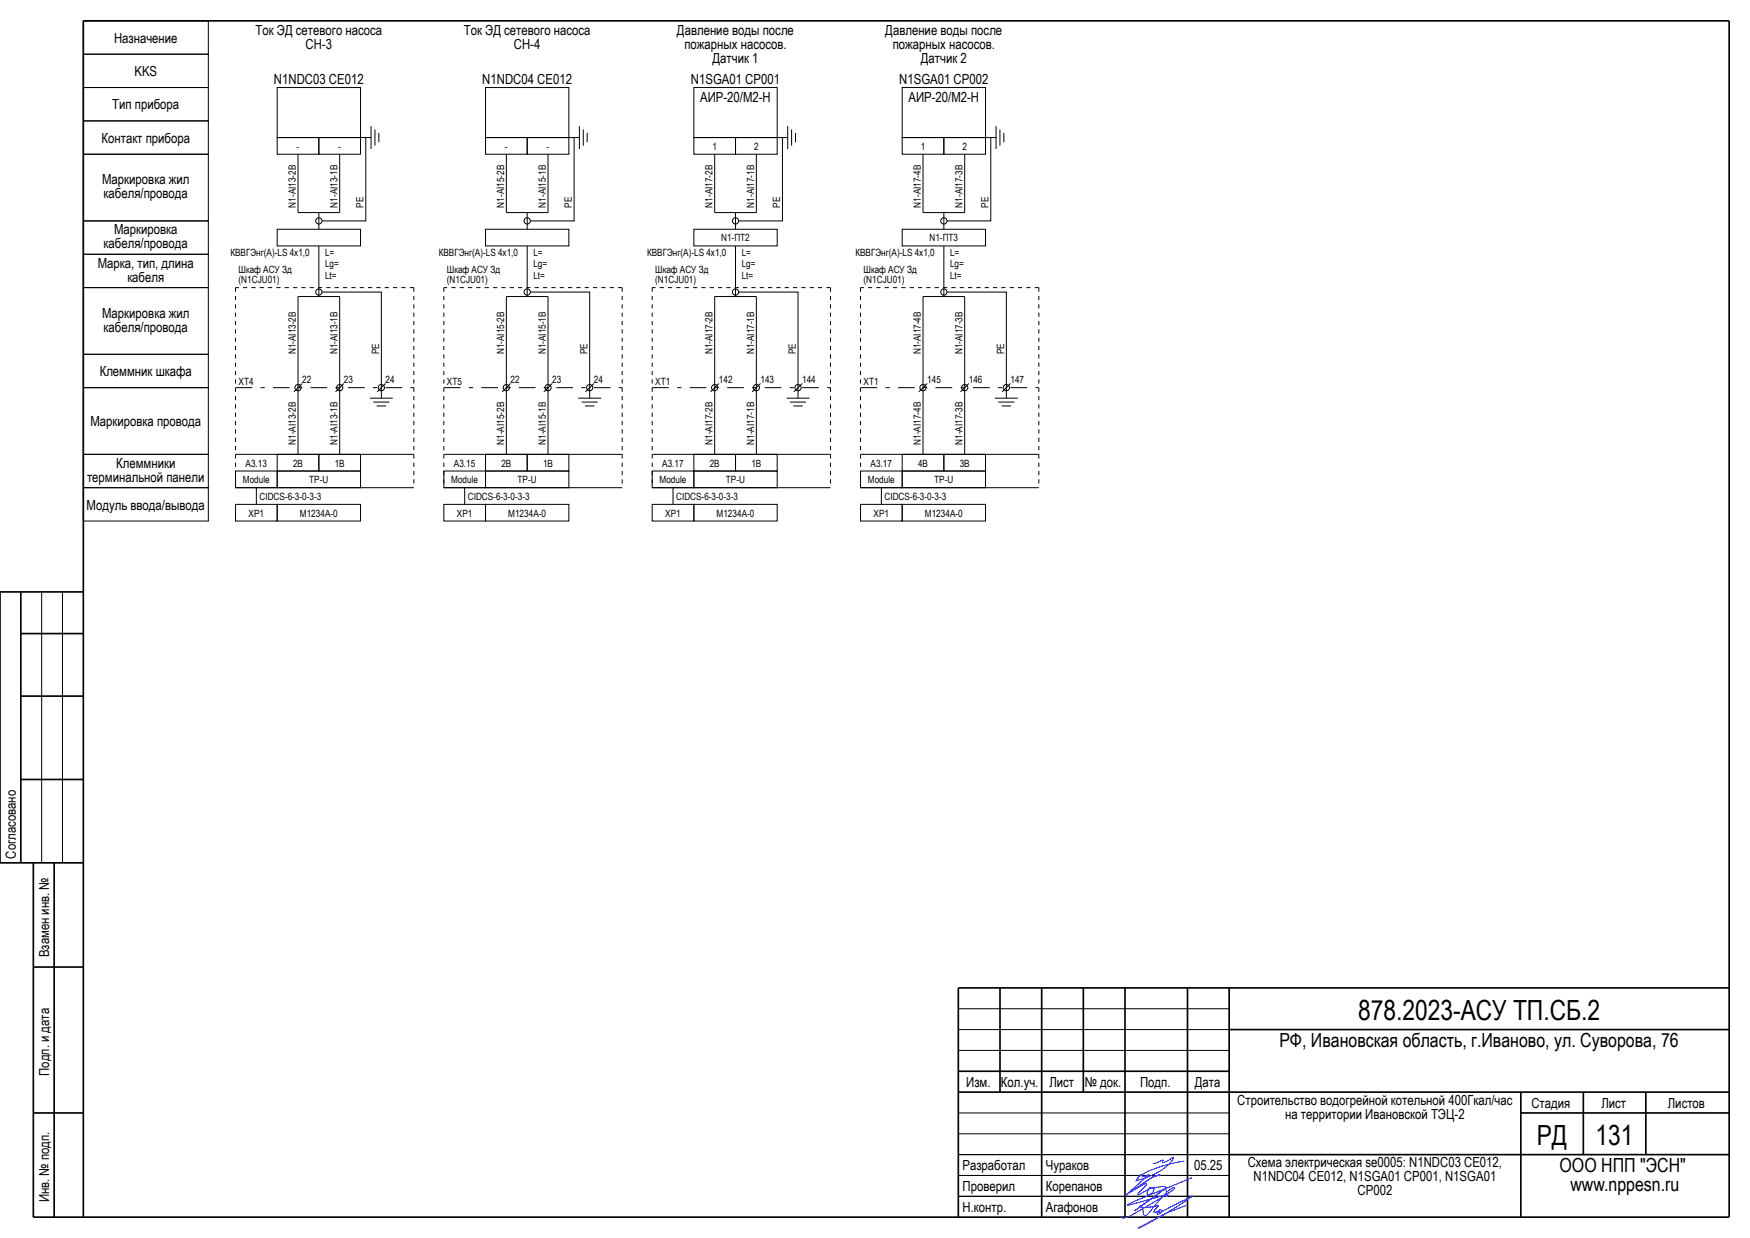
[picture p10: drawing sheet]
<svg xmlns="http://www.w3.org/2000/svg" width="420mm" height="297mm" viewBox="0 0 420 297" stroke-linecap="round" stroke-linejoin="round" font-family="sans-serif">
<defs><g id="words">
<g font-size="6.7">
<text x="325.9" y="244.6">878.2023-АСУ ТП.СБ.2</text>
<text x="368.8" y="274.7">РД</text>
<text x="382.9" y="274.6">131</text>
</g>
<g font-size="4.7">
<text x="307" y="251.1">РФ, Ивановская область, г.Иваново, ул. Суворова, 76</text>
<text x="374.3" y="281.1">ООО НПП &quot;ЭСН&quot;</text>
<text x="376.9" y="285.8">www.nppesn.ru</text>
</g>
<g font-size="3.3">
<text x="27.4" y="10.3">Назначение</text>
<text x="61.3" y="8.4">Ток ЭД сетевого насоса</text>
<text x="73.3" y="11.7">СН-3</text>
<text x="111.3" y="8.4">Ток ЭД сетевого насоса</text>
<text x="123.3" y="11.7">СН-4</text>
<text x="162.5" y="8.4">Давление воды после</text>
<text x="164.2" y="11.7">пожарных насосов.</text>
<text x="212.5" y="8.4">Давление воды после</text>
<text x="214.2" y="11.7">пожарных насосов.</text>
<text x="171" y="15">Датчик 1</text>
<text x="221" y="15">Датчик 2</text>
<text x="32.3" y="18.3">KKS</text>
<text x="65.7" y="20.2">N1NDC03 CE012</text>
<text x="115.7" y="20.2">N1NDC04 CE012</text>
<text x="165.8" y="20.2">N1SGA01 CP001</text>
<text x="215.8" y="20.2">N1SGA01 CP002</text>
<text x="27" y="26.2">Тип прибора</text>
<text x="168" y="24.4">АИР-20/М2-Н</text>
<text x="218" y="24.4">АИР-20/М2-Н</text>
<text x="24.4" y="34.2">Контакт прибора</text>
<text x="24.5" y="44.2">Маркировка жил</text>
<text x="24.9" y="47.6">кабеля/провода</text>
<text x="24.9" y="59.6">кабеля/провода</text>
<text x="27.4" y="56.2">Маркировка</text>
<text x="23.5" y="64.2">Марка, тип, длина</text>
<text x="30.6" y="67.6">кабеля</text>
<text x="24.5" y="76.2">Маркировка жил</text>
<text x="24.9" y="79.6">кабеля/провода</text>
<text x="23.9" y="90.3">Клеммник шкафа</text>
<text x="21.7" y="102.3">Маркировка провода</text>
<text x="27.9" y="112.2">Клеммники</text>
<text x="20.9" y="115.6">терминальной панели</text>
<text x="20.8" y="122.3">Модуль ввода/вывода</text>
<text x="3.8" y="206" transform="rotate(-90 3.8 206)">Согласовано</text>
<text x="11.8" y="229.7" transform="rotate(-90 11.8 229.7)">Взамен инв. №</text>
<text x="11.8" y="258.1" transform="rotate(-90 11.8 258.1)">Подп. и дата</text>
<text x="231.9" y="260.8">Изм.</text>
<text x="240.2" y="260.8">Кол.уч.</text>
<text x="251.8" y="260.8">Лист</text>
<text x="260.4" y="260.8">№ док.</text>
<text x="273.6" y="260.8">Подп.</text>
<text x="286.8" y="260.8">Дата</text>
<text x="296.9" y="265.1">Строительство водогрейной котельной 400Гкал/час</text>
<text x="308.4" y="268.4">на территории Ивановской ТЭЦ-2</text>
<text x="367.5" y="265.8">Стадия</text>
<text x="384.3" y="265.8">Лист</text>
<text x="400.3" y="265.8">Листов</text>
<text x="231" y="280.7">Разработал</text>
<text x="251" y="280.8">Чураков</text>
<text x="286.6" y="280.8">05.25</text>
<text x="299.4" y="280.1">Схема электрическая se0005: N1NDC03 CE012,</text>
<text x="231" y="285.8">Проверил</text>
<text x="251" y="285.8">Корепанов</text>
<text x="300.8" y="283.4">N1NDC04 CE012, N1SGA01 CP001, N1SGA01</text>
<text x="325.8" y="286.7">CP002</text>
<text x="11.8" y="288.5" transform="rotate(-90 11.8 288.5)">Инв. № подп.</text>
<text x="231" y="290.8">Н.контр.</text>
<text x="251" y="290.8">Агафонов</text>
</g>
<g font-size="2.4">
<text x="71.2" y="35.9">-</text>
<text x="81.2" y="35.9">-</text>
<text x="121.2" y="35.9">-</text>
<text x="131.2" y="35.9">-</text>
<text x="171" y="35.9">1</text>
<text x="181" y="35.9">2</text>
<text x="221" y="35.9">1</text>
<text x="231" y="35.9">2</text>
<text x="71" y="49.8" transform="rotate(-90 71 49.8)">N1-AI13-2B</text>
<text x="81" y="49.8" transform="rotate(-90 81 49.8)">N1-AI13-1B</text>
<text x="87.2" y="49.8" transform="rotate(-90 87.2 49.8)">PE</text>
<text x="121" y="49.8" transform="rotate(-90 121 49.8)">N1-AI15-2B</text>
<text x="131" y="49.8" transform="rotate(-90 131 49.8)">N1-AI15-1B</text>
<text x="137.2" y="49.8" transform="rotate(-90 137.2 49.8)">PE</text>
<text x="171" y="49.8" transform="rotate(-90 171 49.8)">N1-AI17-2B</text>
<text x="181" y="49.8" transform="rotate(-90 181 49.8)">N1-AI17-1B</text>
<text x="187.2" y="49.8" transform="rotate(-90 187.2 49.8)">PE</text>
<text x="221" y="49.8" transform="rotate(-90 221 49.8)">N1-AI17-4B</text>
<text x="231" y="49.8" transform="rotate(-90 231 49.8)">N1-AI17-3B</text>
<text x="237.2" y="49.8" transform="rotate(-90 237.2 49.8)">PE</text>
<text x="173.1" y="57.9">N1-ПТ2</text>
<text x="223.1" y="57.9">N1-ПТ3</text>
<text x="55.3" y="61.4">КВВГЭнг(А)-LS 4х1,0</text>
<text x="57.3" y="65.5">Шкаф АСУ Зд</text>
<text x="78" y="61.4">L=</text>
<text x="78" y="63.9">Lg=</text>
<text x="105.3" y="61.4">КВВГЭнг(А)-LS 4х1,0</text>
<text x="107.3" y="65.5">Шкаф АСУ Зд</text>
<text x="128" y="61.4">L=</text>
<text x="128" y="63.9">Lg=</text>
<text x="155.3" y="61.4">КВВГЭнг(А)-LS 4х1,0</text>
<text x="157.3" y="65.5">Шкаф АСУ Зд</text>
<text x="178" y="61.4">L=</text>
<text x="178" y="63.9">Lg=</text>
<text x="205.3" y="61.4">КВВГЭнг(А)-LS 4х1,0</text>
<text x="207.3" y="65.5">Шкаф АСУ Зд</text>
<text x="228" y="61.4">L=</text>
<text x="228" y="63.9">Lg=</text>
<text x="57.3" y="67.9">(N1CJU01)</text>
<text x="78" y="66.9">Lt=</text>
<text x="107.3" y="67.9">(N1CJU01)</text>
<text x="128" y="66.9">Lt=</text>
<text x="157.3" y="67.9">(N1CJU01)</text>
<text x="178" y="66.9">Lt=</text>
<text x="207.3" y="67.9">(N1CJU01)</text>
<text x="228" y="66.9">Lt=</text>
<text x="71" y="85" transform="rotate(-90 71 85)">N1-AI13-2B</text>
<text x="81" y="85" transform="rotate(-90 81 85)">N1-AI13-1B</text>
<text x="91" y="85" transform="rotate(-90 91 85)">PE</text>
<text x="121" y="85" transform="rotate(-90 121 85)">N1-AI15-2B</text>
<text x="131" y="85" transform="rotate(-90 131 85)">N1-AI15-1B</text>
<text x="141" y="85" transform="rotate(-90 141 85)">PE</text>
<text x="171" y="85" transform="rotate(-90 171 85)">N1-AI17-2B</text>
<text x="181" y="85" transform="rotate(-90 181 85)">N1-AI17-1B</text>
<text x="191" y="85" transform="rotate(-90 191 85)">PE</text>
<text x="221" y="85" transform="rotate(-90 221 85)">N1-AI17-4B</text>
<text x="231" y="85" transform="rotate(-90 231 85)">N1-AI17-3B</text>
<text x="241" y="85" transform="rotate(-90 241 85)">PE</text>
<text x="57.3" y="92.5">XT4</text>
<text x="72.6" y="91.9">22</text>
<text x="82.5" y="92">23</text>
<text x="92.5" y="92">24</text>
<text x="107.3" y="92.5">XT5</text>
<text x="122.6" y="91.9">22</text>
<text x="132.5" y="92">23</text>
<text x="142.5" y="92">24</text>
<text x="157.3" y="92.5">XT1</text>
<text x="172.6" y="91.9">142</text>
<text x="182.5" y="92">143</text>
<text x="192.5" y="92">144</text>
<text x="207.3" y="92.5">XT1</text>
<text x="222.6" y="91.9">145</text>
<text x="232.5" y="92">146</text>
<text x="242.5" y="92">147</text>
<text x="71" y="106.7" transform="rotate(-90 71 106.7)">N1-AI13-2B</text>
<text x="81" y="106.7" transform="rotate(-90 81 106.7)">N1-AI13-1B</text>
<text x="121" y="106.7" transform="rotate(-90 121 106.7)">N1-AI15-2B</text>
<text x="131" y="106.7" transform="rotate(-90 131 106.7)">N1-AI15-1B</text>
<text x="171" y="106.7" transform="rotate(-90 171 106.7)">N1-AI17-2B</text>
<text x="181" y="106.7" transform="rotate(-90 181 106.7)">N1-AI17-1B</text>
<text x="221" y="106.7" transform="rotate(-90 221 106.7)">N1-AI17-4B</text>
<text x="231" y="106.7" transform="rotate(-90 231 106.7)">N1-AI17-3B</text>
<text x="59" y="111.9">A3.13</text>
<text x="70.3" y="111.9">2B</text>
<text x="80.3" y="111.9">1B</text>
<text x="109" y="111.9">A3.15</text>
<text x="120.3" y="111.9">2B</text>
<text x="130.3" y="111.9">1B</text>
<text x="159" y="111.9">A3.17</text>
<text x="170.3" y="111.9">2B</text>
<text x="180.3" y="111.9">1B</text>
<text x="209" y="111.9">A3.17</text>
<text x="220.3" y="111.9">4B</text>
<text x="230.3" y="111.9">3B</text>
<text x="58.3" y="115.9">Module</text>
<text x="62.3" y="119.9">CIDCS-6-3-0-3-3</text>
<text x="74.2" y="115.9">TP-U</text>
<text x="108.3" y="115.9">Module</text>
<text x="112.3" y="119.9">CIDCS-6-3-0-3-3</text>
<text x="124.2" y="115.9">TP-U</text>
<text x="158.3" y="115.9">Module</text>
<text x="162.3" y="119.9">CIDCS-6-3-0-3-3</text>
<text x="174.2" y="115.9">TP-U</text>
<text x="208.3" y="115.9">Module</text>
<text x="212.3" y="119.9">CIDCS-6-3-0-3-3</text>
<text x="224.2" y="115.9">TP-U</text>
<text x="59.7" y="123.9">XP1</text>
<text x="72" y="123.9">M1234A-0</text>
<text x="109.7" y="123.9">XP1</text>
<text x="122" y="123.9">M1234A-0</text>
<text x="159.7" y="123.9">XP1</text>
<text x="172" y="123.9">M1234A-0</text>
<text x="209.7" y="123.9">XP1</text>
<text x="222" y="123.9">M1234A-0</text>
</g>
</g></defs>
<g fill="#000" stroke="#000" stroke-width=".24">
<path d="M86.5 33h2.6zM89.1 30.3v5.4zM90 31.1v3.8zM90.9 31.9v2.2zM136.5 33h2.6zM139.1 30.3v5.4zM140 31.1v3.8zM140.9 31.9v2.2zM186.5 33h2.6zM189.1 30.3v5.4zM190 31.1v3.8zM190.9 31.9v2.2z"/>
<path d="M236.5 33h2.6zM239.1 30.3v5.4zM240 31.1v3.8zM240.9 31.9v2.2zM71.5 37v14zM71.5 51h10zM76.5 51v4zM81.5 37v14zM121.5 37v14zM121.5 51h10zM126.5 51v4zM131.5 37v14z"/>
<path d="M171.5 37v14zM171.5 51h10zM176.5 51v4zM181.5 37v14zM221.5 37v14zM221.5 51h10zM226.5 51v4zM231.5 37v14zM71.5 71.1v21.9zM71.5 71.1h10zM76.5 59v12.1zM81.5 71.1v21.9z"/>
<path d="M121.5 71.1v21.9zM121.5 71.1h10zM126.5 59v12.1zM131.5 71.1v21.9zM171.5 71.1v21.9zM171.5 71.1h10zM176.5 59v12.1zM181.5 71.1v21.9zM221.5 71.1v21.9zM221.5 71.1h10zM226.5 59v12.1zM231.5 71.1v21.9z"/>
<path d="M70.5 94l2-2zM71.5 93v16zM80.5 94l2-2zM81.5 93v16zM88.8 95.5h5.5zM89.6 96.5h3.9zM90.4 97.4h2.2zM90.5 94l2-2zM91.5 93v2.5zM120.5 94l2-2zM121.5 93v16zM130.5 94l2-2z"/>
<path d="M131.5 93v16zM138.8 95.5h5.5zM139.6 96.5h3.9zM140.4 97.4h2.2zM140.5 94l2-2zM141.5 93v2.5zM170.5 94l2-2zM171.5 93v16zM180.5 94l2-2zM181.5 93v16zM188.8 95.5h5.5zM189.6 96.5h3.9z"/>
<path d="M190.4 97.4h2.2zM190.5 94l2-2zM191.5 93v2.5zM220.5 94l2-2zM221.5 93v16zM230.5 94l2-2zM231.5 93v16zM238.8 95.5h5.5zM239.6 96.5h3.9zM240.4 97.4h2.2zM240.5 94l2-2zM241.5 93v2.5z"/>
<path d="M56.5 117h42.8zM56.5 109h42.8zM61.5 117v4zM106.5 117h42.8zM106.5 109h42.8zM111.5 117v4zM156.5 117h42.8zM156.5 109h42.8zM161.5 117v4zM206.5 117h42.8zM206.5 109h42.8zM211.5 117v4z"/>
<path d="M10 142v65zM15 142v65zM230 252h65zM230 247h65zM230 242h65zM230 277h65zM230 272h65zM230 267h65zM230 287h65zM230 282h65z"/>
</g>
<g fill="#000" stroke="#000" stroke-width=".4">
<path d="M20 5h395zM5 152h15zM5 167h15zM5 187h15zM5 142v65zM8 207v85zM13 207v85zM8 232h12zM230 237h185zM230 257h65zM295 247h120zM8 267h12z"/>
<path d="M230 262h185zM240 237v25zM260 237v25zM295 277h120zM365 267h50zM380 262v15zM395 262v15zM8 292h407zM20 5v287zM230 237v55zM250 237v55zM270 237v55z"/>
<path d="M285 237v55zM295 237v55zM365 262v30zM415 5v287z"/>
</g>
<path d="M20 142h-20v65h20" fill="none" stroke="#000" stroke-width=".4"/>
<path d="M284.2 278.7l-.1-.1a26.7 26.7 0 0 0-10.8 3.7l-.4 .8a14 14 0 0 0 8.5-4.9l.1-.6-2.1 1.3a.32 .32 0 0 1-.4-.2 .32 .32 0 0 1 .1-.4l-1.5 .7-1 .1M284.6 289.2a74 74 0 0 0-11.4 5.4l1.9-.9 4.7-2.6 6.4-4.1-.1 .1-7.4 3.7h-.4a.34 .34 0 0 1-.1-.4 .34 .34 0 0 1 .5-.1 .34 .34 0 0 1 .1 .4 .74 .74 0 0 1-1.1 .5l.4-.6h-.2a.72 .72 0 0 1-1 .1l1-1.5a9.8 9.8 0 0 1-4.2 .3v-.2a.9 .9 0 0 1 .6 1.2l.1 .4a.57 .57 0 0 0 .2 .7 .57 .57 0 0 0 .8-.2l1.1-1.3a20.9 20.9 0 0 1 4.9-5.1h.4l.1 .1-3.4 2.4-5.3 3.1a6.1 6.1 0 0 1-3.9 1.6v-.4M286.1 282.5l-13.4 5.5-2.1 1.1 9.4-2.5a.25 .25 0 0 1 .3 .2 .25 .25 0 0 1-.3 .3l-.3-.5 .3-.5a.48 .48 0 0 0-.1-.6 .48 .48 0 0 0-.6-.1l-7 5.1 7.5-5.6-.2-.2-.3-.1-3.4 .6-.1-.1a.65 .65 0 0 1 1 0 .65 .65 0 0 1-.2 1l-.8 .6a.48 .48 0 0 1-.5-.3 .48 .48 0 0 1 .1-.6l.2-.5-2.2 1.3-.3-.1 2.1-2.3a.56 .56 0 0 0-.9 .1l-3.2 1.8 5.3-3.6 2-.6-2 .6-6.4 4.4 5.7-5.1a1.72 1.72 0 0 1-2 .1l-1.1 1.6" fill="none" stroke="#00f" stroke-width=".24"/>
<g fill="none" stroke="#000" stroke-width=".24">
<path d="M20 13h30v8h-30zM20 5h30v8h-30zM20 37h30v16h-30zM20 29h30v8h-30zM20 21h30v8h-30zM66.5 33h10v4h-10zM66.5 21h20v12h-20zM76.5 33h10v4h-10zM87.8 33v20h-10.5M116.5 33h10v4h-10zM116.5 21h20v12h-20zM126.5 33h10v4h-10z"/>
<path d="M137.8 33v20h-10.5M166.5 33h10v4h-10zM166.5 21h20v12h-20zM176.5 33h10v4h-10zM187.8 33v20h-10.5M216.5 33h10v4h-10zM216.5 21h20v12h-20zM226.5 33h10v4h-10zM237.8 33v20h-10.5M20 53h30v8h-30zM66.5 55h20v4h-20zM116.5 55h20v4h-20z"/>
<path d="M166.5 55h20v4h-20zM216.5 55h20v4h-20zM20 69h30v16h-30zM20 61h30v8h-30zM77.3 70.1h14.2v22.9M127.3 70.1h14.2v22.9M177.3 70.1h14.2v22.9M227.3 70.1h14.2v22.9M20 93h30v16h-30zM20 85h30v8h-30zM20 109h30v8h-30zM20 117h30v8h-30z"/>
<path d="M56.5 113h10v4h-10zM66.5 113h20v4h-20zM66.5 109h10v4h-10zM76.5 109h10v4h-10zM106.5 113h10v4h-10zM116.5 113h20v4h-20zM116.5 109h10v4h-10zM126.5 109h10v4h-10zM156.5 113h10v4h-10zM166.5 113h20v4h-20zM166.5 109h10v4h-10zM176.5 109h10v4h-10z"/>
<path d="M206.5 113h10v4h-10zM216.5 113h20v4h-20zM216.5 109h10v4h-10zM226.5 109h10v4h-10zM56.5 121h10v4h-10zM66.5 121h20v4h-20zM106.5 121h10v4h-10zM116.5 121h20v4h-20zM156.5 121h10v4h-10zM166.5 121h20v4h-20zM206.5 121h10v4h-10zM216.5 121h20v4h-20z"/>
<circle cx="76.5" cy="53" r=".75"/>
<circle cx="126.5" cy="53" r=".75"/>
<circle cx="176.5" cy="53" r=".75"/>
<circle cx="226.5" cy="53" r=".75"/>
<circle cx="76.5" cy="70.1" r=".75"/>
<circle cx="126.5" cy="70.1" r=".75"/>
<circle cx="176.5" cy="70.1" r=".75"/>
<circle cx="226.5" cy="70.1" r=".75"/>
<circle cx="71.5" cy="93" r=".75"/>
<circle cx="81.5" cy="93" r=".75"/>
<circle cx="91.5" cy="93" r=".75"/>
<circle cx="121.5" cy="93" r=".75"/>
<circle cx="131.5" cy="93" r=".75"/>
<circle cx="141.5" cy="93" r=".75"/>
<circle cx="171.5" cy="93" r=".75"/>
<circle cx="181.5" cy="93" r=".75"/>
<circle cx="191.5" cy="93" r=".75"/>
<circle cx="221.5" cy="93" r=".75"/>
<circle cx="231.5" cy="93" r=".75"/>
<circle cx="241.5" cy="93" r=".75"/>
</g>
<path d="M56.5 69v48zM56.5 69h42.8zM99.3 69v48zM106.5 69v48zM106.5 69h42.8zM149.3 69v48zM156.5 69v48zM156.5 69h42.8zM199.3 69v48zM206.5 69v48zM206.5 69h42.8zM249.3 69v48z" fill="#000" stroke="#000" stroke-width=".24" stroke-dasharray="1 1" stroke-linecap="butt"/>
<path d="M56.5 93h42.8zM106.5 93h42.8zM156.5 93h42.8zM206.5 93h42.8z" fill="#000" stroke="#000" stroke-width=".24" stroke-dasharray="4 2 1 2" stroke-linecap="butt"/>
<use href="#words"/>
</svg>
